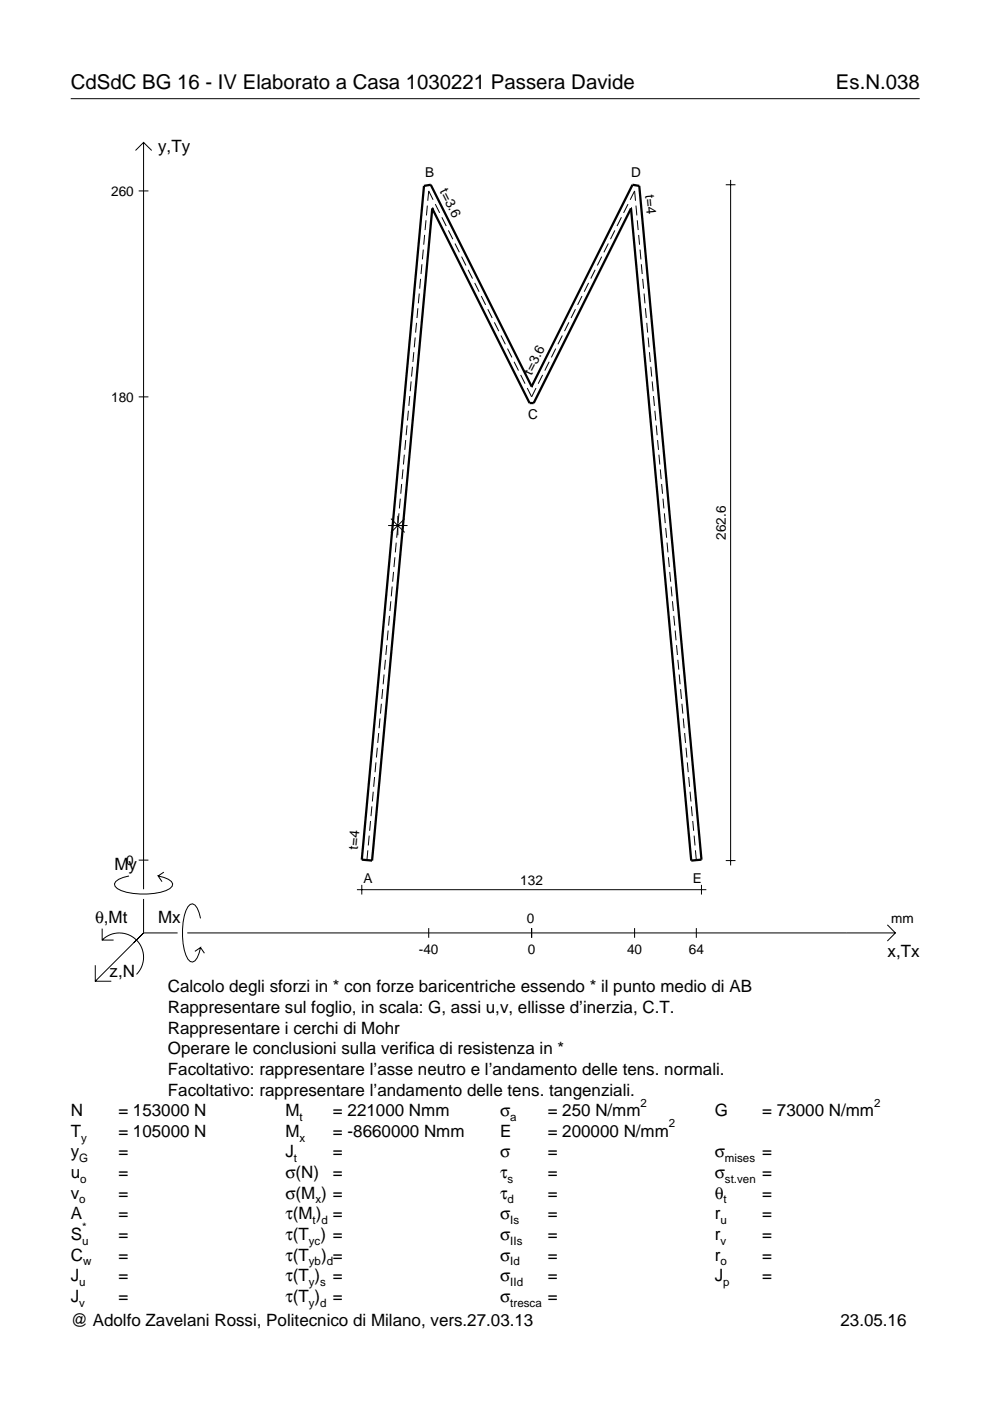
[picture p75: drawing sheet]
<svg xmlns="http://www.w3.org/2000/svg" width="210mm" height="297mm" viewBox="0 0 210 297" stroke-linecap="round" stroke-linejoin="round" font-family="sans-serif">
<defs><g id="words">
<g font-size="4.3">
<text x="15" y="18.9">CdSdC BG 16 - IV Elaborato a Casa 1030221 Passera Davide</text>
<text x="177.2" y="18.9">Es.N.038</text>
</g>
<g font-size="3.6">
<text x="33.5" y="32.3">y,Ty</text>
<text x="24.3" y="184.4">My</text>
<text x="20.1" y="195.7">θ,Mt</text>
<text x="33.5" y="195.7">Mx</text>
<text x="188.2" y="203">x,Tx</text>
<text x="23.2" y="207.1">z,N</text>
<text x="35.6" y="210.4">Calcolo degli sforzi in * con forze baricentriche essendo * il punto medio di AB</text>
<text x="35.6" y="214.8">Rappresentare sul foglio, in scala: G, assi u,v, ellisse d’inerzia, C.T.</text>
<text x="35.6" y="219.2">Rappresentare i cerchi di Mohr</text>
<text x="35.6" y="223.5">Operare le conclusioni sulla verifica di resistenza in *</text>
<text x="35.6" y="227.9">Facoltativo: rappresentare l’asse neutro e l’andamento delle tens. normali.</text>
<text x="35.6" y="232.3">Facoltativo: rappresentare l’andamento delle tens. tangenziali.</text>
<text x="15" y="236.7">N</text>
<text x="25.1" y="236.7">= 153000 N</text>
<text x="60.5" y="236.7">M</text>
<text x="70.6" y="236.7">= 221000 Nmm</text>
<text x="106" y="236.7">σ</text>
<text x="116.1" y="236.7">= 250 N/mm</text>
<text x="151.5" y="236.7">G</text>
<text x="161.6" y="236.7">= 73000 N/mm</text>
<text x="15" y="241">T</text>
<text x="15" y="245.4">y</text>
<text x="25.1" y="241">= 105000 N</text>
<text x="25.1" y="245.4">=</text>
<text x="60.5" y="245.4">J</text>
<text x="60.5" y="241">M</text>
<text x="70.6" y="241">= -8660000 Nmm</text>
<text x="70.6" y="245.4">=</text>
<text x="106" y="241">E</text>
<text x="106" y="245.4">σ</text>
<text x="116.1" y="245.4">=</text>
<text x="116.1" y="241">= 200000 N/mm</text>
<text x="151.5" y="245.4">σ</text>
<text x="161.6" y="245.4">=</text>
<text x="15" y="249.8">u</text>
<text x="25.1" y="249.8">=</text>
<text x="60.5" y="249.8">σ(N)</text>
<text x="70.6" y="249.8">=</text>
<text x="106" y="249.8">τ</text>
<text x="116.1" y="249.8">=</text>
<text x="151.5" y="249.8">σ</text>
<text x="161.6" y="249.8">=</text>
<text x="15" y="254.2">v</text>
<text x="25.1" y="254.2">=</text>
<text x="60.5" y="254.2">σ(M ) =</text>
<text x="106" y="254.2">τ</text>
<text x="116.1" y="254.2">=</text>
<text x="151.5" y="254.2">θ</text>
<text x="161.6" y="254.2">=</text>
<text x="15" y="258.5">A</text>
<text x="15" y="262.9">S</text>
<text x="25.1" y="262.9">=</text>
<text x="25.1" y="258.5">=</text>
<text x="60.5" y="258.5">τ(M ) =</text>
<text x="60.5" y="262.9">τ(T ) =</text>
<text x="106" y="258.5">σ</text>
<text x="106" y="262.9">σ</text>
<text x="116.1" y="258.5">=</text>
<text x="116.1" y="262.9">=</text>
<text x="151.5" y="258.5">r</text>
<text x="151.5" y="262.9">r</text>
<text x="161.6" y="258.5">=</text>
<text x="161.6" y="262.9">=</text>
<text x="15" y="267.3">C</text>
<text x="25.1" y="267.3">=</text>
<text x="60.5" y="267.3">τ(T</text>
<text x="68.1" y="267.3">) =</text>
<text x="106" y="267.3">σ</text>
<text x="116.1" y="267.3">=</text>
<text x="151.5" y="267.3">r</text>
<text x="161.6" y="267.3">=</text>
<text x="15" y="271.7">J</text>
<text x="25.1" y="271.7">=</text>
<text x="60.5" y="271.7">τ(T )</text>
<text x="70.6" y="271.7">=</text>
<text x="106" y="271.7">σ</text>
<text x="116.1" y="271.7">=</text>
<text x="151.5" y="271.7">J</text>
<text x="161.6" y="271.7">=</text>
<text x="15" y="281.2">@ Adolfo Zavelani Rossi, Politecnico di Milano, vers.27.03.13</text>
<text x="15" y="276">J</text>
<text x="25.1" y="276">=</text>
<text x="60.5" y="276">τ(T )</text>
<text x="70.6" y="276">=</text>
<text x="106" y="276">σ</text>
<text x="116.1" y="276">=</text>
<text x="178.2" y="281.2">23.05.16</text>
</g>
<g font-size="2.9">
<text x="23.6" y="41.5">260</text>
<text x="90.1" y="37.5">B</text>
<text x="93.2" y="40.6" transform="rotate(63 93.2 40.6)">t=3.6</text>
<text x="133.8" y="37.5">D</text>
<text x="136.8" y="41.4" transform="rotate(85 136.8 41.4)">t=4</text>
<text x="112.7" y="79.6" transform="rotate(-63 112.7 79.6)">t=3.6</text>
<text x="23.6" y="85.1">180</text>
<text x="112" y="88.8">C</text>
<text x="153.9" y="114.4" transform="rotate(-90 153.9 114.4)">262.6</text>
<text x="26.8" y="183.4">0</text>
<text x="75.9" y="180.1" transform="rotate(-85 75.9 180.1)">t=4</text>
<text x="77" y="187.1">A</text>
<text x="110.3" y="187.6">132</text>
<text x="146.9" y="187.1">E</text>
<text x="111.7" y="195.7">0</text>
<text x="189" y="195.7">mm</text>
<text x="88.8" y="202.2">-40</text>
<text x="111.9" y="202.2">0</text>
<text x="132.9" y="202.2">40</text>
<text x="146" y="202.2">64</text>
</g>
<g font-size="2.4">
<text x="63.5" y="237.7">t</text>
<text x="108.2" y="237.7">a</text>
<text x="135.8" y="234.7">2</text>
<text x="141.8" y="239">2</text>
<text x="185.3" y="234.7">2</text>
<text x="17.2" y="242">y</text>
<text x="63.5" y="242">x</text>
<text x="16.8" y="246.4">G</text>
<text x="17" y="250.8">o</text>
<text x="62.3" y="246.4">t</text>
<text x="107.6" y="250.8">s</text>
<text x="153.7" y="246.4">mises</text>
<text x="153.7" y="250.8">st.ven</text>
<text x="16.8" y="255.2">o</text>
<text x="66.9" y="255.2">x</text>
<text x="107.6" y="255.2">d</text>
<text x="153.4" y="255.2">t</text>
<text x="17.4" y="263.9">u</text>
<text x="17.4" y="260.9">*</text>
<text x="65.5" y="263.9">yc</text>
<text x="66.3" y="259.5">t d</text>
<text x="108.2" y="259.5">Is</text>
<text x="108.2" y="263.9">IIs</text>
<text x="152.7" y="259.5">u</text>
<text x="152.7" y="263.9">v</text>
<text x="17.6" y="268.3">w</text>
<text x="65.5" y="268.3">yb d</text>
<text x="108.2" y="268.3">Id</text>
<text x="152.7" y="268.3">o</text>
<text x="16.8" y="272.7">u</text>
<text x="65.5" y="272.7">y s</text>
<text x="108.2" y="272.7">IId</text>
<text x="153.3" y="272.7">p</text>
<text x="16.8" y="277">v</text>
<text x="65.5" y="277">y d</text>
<text x="108.2" y="277">tresca</text>
</g>
</g></defs>
<g fill="none" stroke="#000" stroke-width=".21">
<path d="M15 20.9h180M28.7 31.9l1.7-1.7 1.8 1.7M30.4 30.2v158.3M153.9 39.2h2M154.9 38.1v145.4M29.4 40.5h2.1M89.2 59.1l-.2 2.1M89.5 56l-.2 2.1M89.7 52.9l-.1 2.1M90 49.8l-.2 2.1M90.3 46.7l-.2 2.1M90.6 43.6l-.2 2.1"/>
<path d="M91.8 42.4l-.9-1.9-.2 2.1M92.3 43.3l.9 1.8M93.7 46.1l.9 1.8M95.1 48.8l.9 1.9M96.5 51.6l.9 1.9M97.9 54.4l.9 1.9M99.2 57.2l1 1.9M100.6 60l1 1.9M124.8 60l-.9 1.9M126.2 57.2l-.9 1.9M127.6 54.4l-1 1.9M129 51.6l-1 1.9"/>
<path d="M130.4 48.8l-1 1.9M131.8 46.1l-1 1.8M133.2 43.3l-1 1.8M133.6 42.4l.9-1.9 .2 2.1M134.8 43.6l.2 2.1M135.1 46.7l.2 2.1M135.4 49.8l.2 2.1M135.7 52.9l.2 2.1M136 56l.2 2.1M136.3 59.1l.2 2.1M87.4 77.8l-.1 2M87.7 74.7l-.2 2"/>
<path d="M88 71.6l-.2 2M88.3 68.4l-.2 2.1M88.6 65.3l-.2 2.1M88.9 62.2l-.2 2.1M102 62.8l1 1.8M103.4 65.6l1 1.8M104.8 68.3l1 1.9M106.2 71.1l.9 1.9M107.6 73.9l.9 1.9M109 76.7l.9 1.9M110.4 79.5l.9 1.9M115 79.5l-.9 1.9"/>
<path d="M116.4 76.7l-.9 1.9M117.8 73.9l-.9 1.9M119.2 71.1l-.9 1.9M120.6 68.3l-.9 1.9M122 65.6l-.9 1.8M123.4 62.8l-.9 1.8M136.6 62.2l.1 2.1M136.8 65.3l.2 2.1M137.1 68.4l.2 2.1M137.4 71.6l.2 2M137.7 74.7l.2 2M138 77.8l.2 2"/>
<path d="M29.4 84.1h2.1M85.4 99.5l-.2 2.1M85.7 96.4l-.2 2.1M86 93.3l-.2 2.1M86.3 90.2l-.2 2.1M86.6 87.1l-.2 2.1M86.9 84l-.2 2.1M87.2 80.9l-.2 2.1M111.8 82.3l.9 1.8 .9-1.8M138.3 80.9l.2 2.1M138.6 84l.2 2.1M138.8 87.1l.2 2.1"/>
<path d="M139.1 90.2l.2 2.1M139.4 93.3l.2 2.1M139.7 96.4l.2 2.1M140 99.5l.2 2.1M82.3 111.4h4.1M82.9 110l2.9 2.9M83.7 118.2l-.2 2M84 115l-.2 2.1M84.3 111.9l-.2 2.1M84.3 109.4v4.1M84.6 108.8l-.2 2.1M84.9 105.7l-.2 2.1"/>
<path d="M85.2 102.6l-.2 2.1M85.8 110l-2.9 2.9M140.3 102.6l.2 2.1M140.6 105.7l.2 2.1M140.9 108.8l.1 2.1M141.1 111.9l.2 2.1M141.4 115l.2 2.1M141.7 118.2l.2 2M81.7 139.9l-.2 2.1M82 136.8l-.2 2.1M82.3 133.7l-.2 2.1M82.6 130.6l-.2 2.1"/>
<path d="M82.9 127.5l-.2 2.1M83.1 124.4l-.1 2M83.4 121.3l-.2 2M142 121.3l.2 2M142.3 124.4l.2 2M142.6 127.5l.2 2.1M142.9 130.6l.2 2.1M143.1 133.7l.2 2.1M143.4 136.8l.2 2.1M143.7 139.9l.2 2.1M80 158.5l-.2 2.1M80.3 155.4l-.2 2.1"/>
<path d="M80.6 152.3l-.2 2.1M80.9 149.2l-.2 2.1M81.1 146.1l-.2 2.1M81.4 143l-.2 2.1M144 143l.2 2.1M144.3 146.1l.2 2.1M144.6 149.2l.2 2.1M144.9 152.3l.2 2.1M145.2 155.4l.1 2.1M145.4 158.5l.2 2.1M78.3 177.2l-.2 2.1M78.6 174.1l-.2 2"/>
<path d="M78.8 171l-.1 2M79.1 167.9l-.2 2M79.4 164.7l-.2 2.1M79.7 161.6l-.2 2.1M145.7 161.6l.2 2.1M146 164.7l.2 2.1M146.3 167.9l.2 2M146.6 171l.2 2M146.9 174.1l.2 2M147.2 177.2l.2 2.1M21.7 199.3a5.1 5.1 0 0 1 7.2 0 5.1 5.1 0 0 1 0 7.3M21.7 196.9v2.4h2.4"/>
<path d="M27.3 185.7a3.6 3.6 0 0 0-3 1.7l.1 .5a5.6 5.6 0 0 0 3.8 1.5 13.4 13.4 0 0 0 7.8-1l.5-.5 .1-.5a3.6 3.6 0 0 0-3.1-1.7l.8 1.2M29.4 182.4h2.1M30.4 190.6v7.2M30.4 197.8l-10.2 10.2M30.4 197.8h7.2M34.7 184.9l-1.2 .8M39.7 197.8h150.1M42.5 194.7a3.6 3.6 0 0 0-1.7-3.1l-.5 .2a5.7 5.7 0 0 0-1.5 3.7 13.3 13.3 0 0 0 1 7.9l.5 .5 .5 .1a3.6 3.6 0 0 0 1.7-3.1l-1.2 .8M75.7 188.6h74.1M76.7 187.6v2.1M78 180.3l-.2 2.1M90.9 196.8v2"/>
<path d="M112.7 196.8v2M134.5 196.8v2M147.4 180.3l.2 2.1M147.6 196.8v2M148.7 187.6v2.1M153.9 182.5h2M188.1 196.1l1.7 1.7-1.7 1.7M20.2 204.7v3.3h3.4M42.5 200.9l.8 1.2"/>
</g>
<path d="M91.6 44.2h.1M91.6 44.2l-12.7 138.3-2.2-.2 13.2-142.9 1.4-.2 21.4 42.7M91.6 44.2l20.7 41.3h.9l20.6-41.3M133.8 44.2h.1M133.8 44.2l12.8 138.3 2.1-.2-13.2-142.9-1.4-.2-21.4 42.7M112.7 81.9h.1" fill="none" stroke="#000" stroke-width=".48"/>
<use href="#words"/>
</svg>
